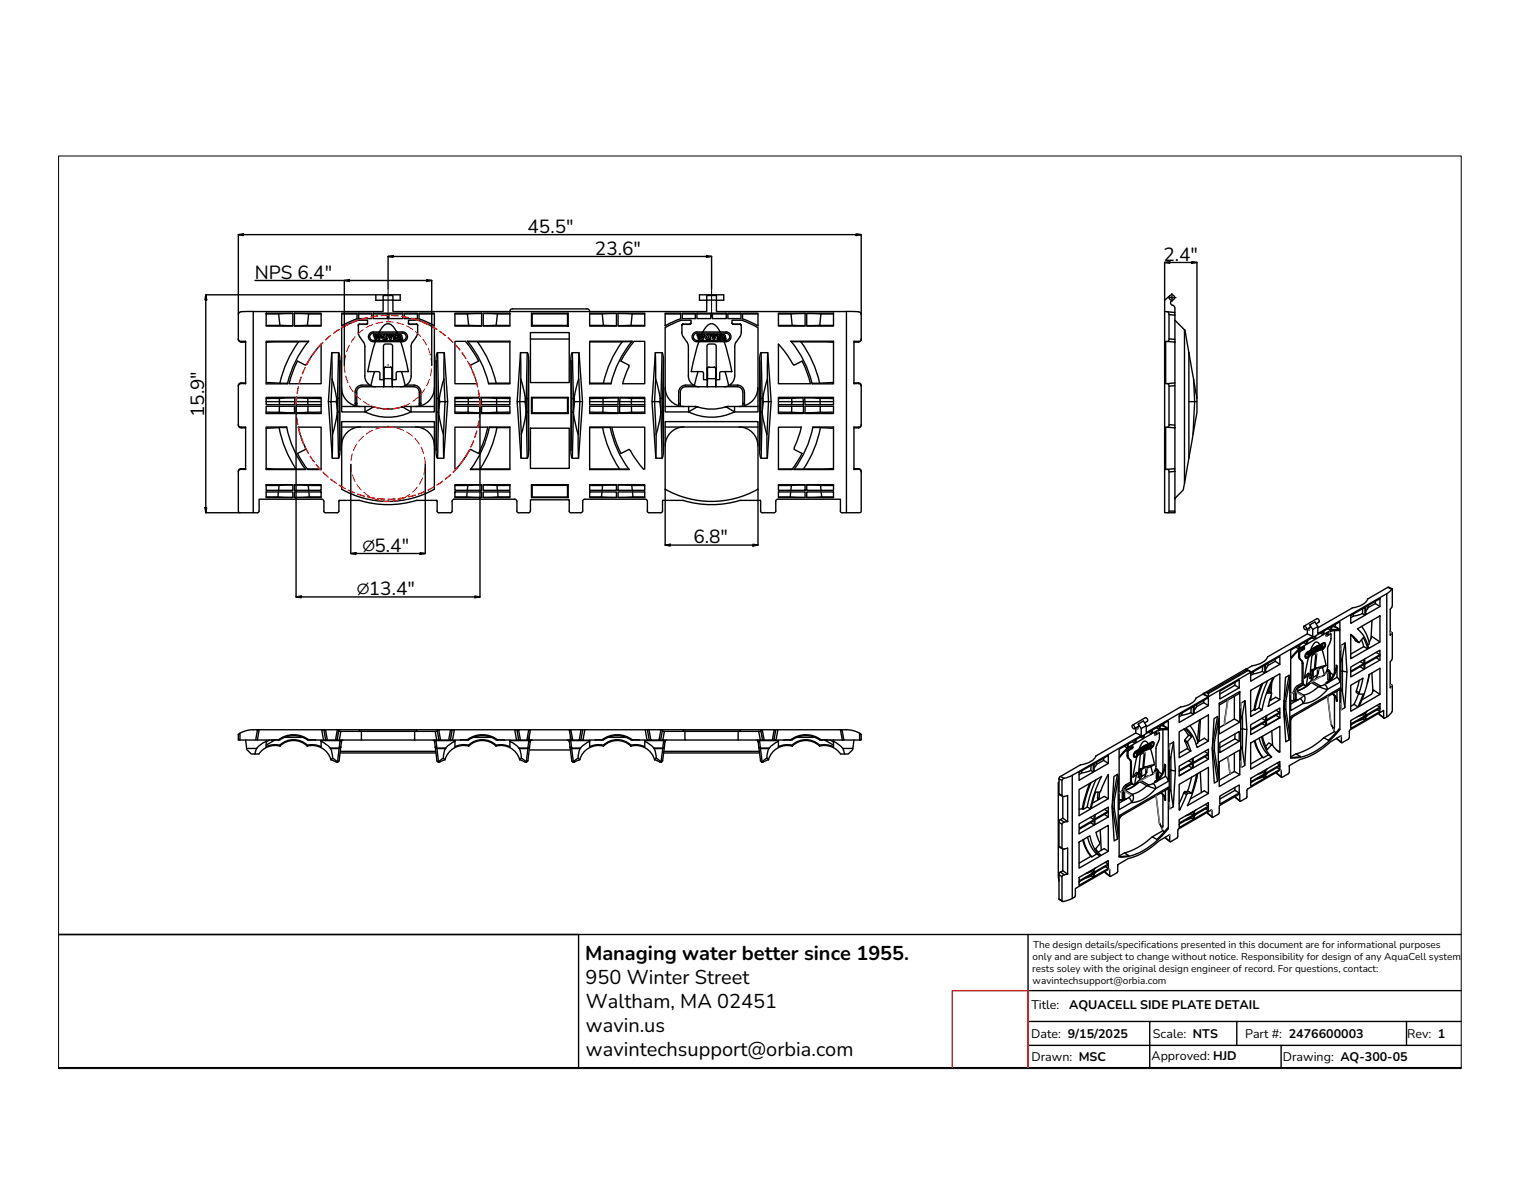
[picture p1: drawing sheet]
<svg xmlns="http://www.w3.org/2000/svg" width="279mm" height="216mm" viewBox="0 0 279 216" stroke-linecap="round" stroke-linejoin="round" font-family="sans-serif">
<defs><g id="words">
<g font-size="3.7">
<text x="107.3" y="176">Managing water better since 1955.</text>
<text x="107.4" y="180.4">950 Winter Street</text>
<text x="107.4" y="184.8">Waltham, MA 02451</text>
<text x="107.4" y="189.1">wavin.us</text>
<text x="107.4" y="193.5">wavintechsupport@orbia.com</text>
</g>
<g font-size="3.5">
<text x="96.7" y="42.7">45.5&quot;</text>
<text x="109.1" y="46.7">23.6&quot;</text>
<text x="213.3" y="47.8">2.4&quot;</text>
<text x="46.7" y="51.1">NPS 6.4&quot;</text>
<text x="37.4" y="76.5" transform="rotate(-90 37.4 76.5)">15.9&quot;</text>
<text x="66.6" y="101.1">∅5.4&quot;</text>
<text x="127.1" y="99.6">6.8&quot;</text>
<text x="65.5" y="109">∅13.4&quot;</text>
</g>
<g font-size="2.3">
<text x="189.1" y="184.9">Title:</text>
<text x="196" y="184.9">AQUACELL SIDE PLATE DETAIL</text>
<text x="189.1" y="190.3">Date: 9/15/2025</text>
<text x="211.4" y="190.2">Scale: NTS</text>
<text x="228.3" y="190.2">Part #: 2476600003</text>
<text x="258" y="190.3">Rev: 1</text>
<text x="189.1" y="194.4">Drawn: MSC</text>
<text x="211.1" y="194.2">Approved: HJD</text>
<text x="235.2" y="194.4">Drawing: AQ-300-05</text>
</g>
<g font-size="1.8">
<text x="189.4" y="173.8">The design details/specifications presented in this document are for informational purposes</text>
<text x="189.2" y="178.1">rests soley with the original design engineer of record. For questions, contact:</text>
<text x="189.3" y="176">only and are subject to change without notice. Responsibility for design of any AquaCell system</text>
<text x="189.3" y="180.3">wavintechsupport@orbia.com</text>
</g>
</g></defs>
<!-- layer: DEFAULT -->
<path d="M10.8 171.3h257.1M188.5 171.3v24.4M10.8 195.7h257.1M188.5 191.6h79.4M188.5 181.6h79.4M188.5 187.2h79.4M210.8 187.2v8.5M226.7 187.2v4.4M234.9 191.6v4.1M257.9 187.2v4.4" fill="none" stroke="#000" stroke-width=".25"/>
<!-- layer: Heath Edit -->
<path d="M10.8 171.3h95.3v24.5" fill="none" stroke="#000" stroke-width=".25"/>
<path d="M174.6 195.8v-14.2h13.9v14.2" fill="none" stroke="#f00" stroke-width=".25"/>
<!-- layer: 0 -->
<g fill="none" stroke="#000" stroke-width=".25">
<path d="M44.2 57.1a.54 .54 0 0 0-.5 .6v4.4l.2 .4 .3 .1M46.4 57.1h-2.2M48.8 57.4h4.9v2.4h-4.9zM48.8 57.5h2.3l.2 2.1h-2.5M51.3 59.6l2.4 .1M53.7 57.5h-2.6M54 57.5h2.6M54 57.4h4.9v2.4h-4.9zM56.3 59.6l-2.3 .1M58.9 57.5h-2.3l-.2 2.1h2.5M62.6 57.4h2.9v1l-2.9 1.3zM62.6 57.5h2.9"/>
<path d="M62.6 59.6h.2M65.7 59.6v1.3M65.8 57.4h2.3v1h-2.3zM65.8 57.5h2.3M65.9 59.4l-.2 .2 .2-.2M65.9 59.5h1.3M65.9 59.4v.1M65.9 59.4h1.3M67.2 59.4v.1M67.4 59.2l-.2 .2M67.4 59.2v-.5a5.8 5.8 0 0 0-3.8 .8l-1 .6v15.4h4.3M68.4 57.4h2.6v1h-2.6z"/>
<path d="M68.4 57.5h2.6M70.2 55v-.8h1.8v.8M70.2 55h-1.3v-1h4.5v1h-1.4M71.3 57.4h2.5v1h-2.5zM71.3 57.5h2.5M74.1 57.4h2.4v1h-2.4zM74.1 57.5h2.4M74.9 59.2l.2 .2M75.1 59.5h1.3M75.1 59.4h1.3M75.1 59.4v.1M76.4 59.4l.2 .2"/>
<path d="M76.4 59.4v.1M76.6 59.6a3.3 3.3 0 0 1-.9 3.1M76.6 58.7h-1.7v.5M76.6 58.7l3 1.4v15.4h-4.2M76.8 57.4h2.8v2.3l-2.8-1.3zM76.8 57.5h2.8M79.5 59.6h.1M83.4 57.4h4.9v2.4h-4.9zM83.4 57.5h2.3l.2 2.1h-2.5M85.9 59.6l2.4 .1M88.3 57.5h-2.6M88.6 57.5h2.6"/>
<path d="M88.6 57.4h4.9v2.4h-4.9zM91 59.6l-2.4 .1M93.5 57.1v-.3l.5-.2h13.6l.3 .1 .2 .4M93.5 57.5h-2.3l-.2 2.1h2.5M97.4 57.4h6.8v2.4h-6.8zM97.4 57.4l.2 .1h6.4M97.6 57.5v2.1M104 59.6h-6.4l-.2 .2M104 59.6l.2 .2M104.2 57.4l-.2 .1v2.1M108.1 57.4h4.9v2.4h-4.9zM108.1 57.5h2.3l.2 2.1"/>
<path d="M108.1 59.6h2.5M110.6 59.6l2.4 .1M113 57.5h-2.6M113.3 57.5h2.6M113.3 57.4h4.9v2.4h-4.9zM115.7 59.6l-2.4 .1M115.7 59.6h2.5M118.2 57.5h-2.3l-.2 2.1M121.9 57.5h2.9M121.9 59.6h.2M124.8 58.4l-2.9 1.3v-2.3h2.9v1M125 59.6v1.3"/>
<path d="M125.1 57.4h2.4v1h-2.4zM125.1 57.5h2.4M125.2 59.4l-.2 .2 .2-.2M125.2 59.4l1.3 .1M125.2 59.5h1.3M125.2 59.4v.1M126.7 59.2v-.5a5.8 5.8 0 0 0-3.8 .8l-1 .6v15.4h4.3a9.5 9.5 0 0 0 8.5 0h4.3v-15.4l-1.5-.8a5.3 5.3 0 0 0-3.3-.6v.5M126.7 59.2l-.2 .2M127.8 57.4h2.5v1h-2.5zM127.8 57.5h2.5M129.6 55v-.8h1.7v.8M129.6 55h-1.4v-1h4.5v1h-1.4"/>
<path d="M130.6 57.4h2.5v1h-2.5zM130.6 57.5h2.5M133.4 57.4h2.4v1h-2.4zM133.4 57.5h2.4M134.2 59.2l.2 .2M135.7 59.4l.2 .2M135.7 59.4h-1.3l1.3 .1M135.7 59.4v.1M135.9 59.6a3.2 3.2 0 0 1-.9 3.1M136.1 57.4h2.9l-.1 2.3-2.8-1.3zM136.1 57.5h2.9M138.8 59.6h.2"/>
<path d="M142.7 57.4h4.9v2.4h-4.9zM142.7 57.5h2.3l.2 2.1h-2.5M145.2 59.6l2.4 .1M147.6 57.5h-2.6M147.9 57.5h2.6M147.9 57.4h4.9v2.4h-4.9zM150.3 59.6l-2.4 .1M152.8 57.5h-2.3l-.2 2.1h2.5M155.2 57.1h2.2M157.4 57.1a.51 .51 0 0 1 .5 .6v4.4a.47 .47 0 0 1-.5 .5M213.5 57.1h.2a.47 .47 0 0 1 .6 .6v4.4M213.5 57.1v36.9h.7l.1-.2v-7.4a.4 .4 0 0 0-.6-.3v-7.8h.3"/>
<path d="M214 57.1l1.4 .2v.5M214.3 57.7l1.1 .1M214.5 54.2l-1 .8v2.1M215 55a.54 .54 0 0 0-.4 .6 .54 .54 0 0 0 .6 .4l.2 .4M215.4 56.4v.9M215.4 57.8v4.4M215.4 58.7l1.8 1.8 .8 4.1M43.7 77.8a.51 .51 0 0 0 .5 .6M43.7 62.1a.51 .51 0 0 0 .5 .6M44.2 78.3h.8v7.8M44.2 70.2a.51 .51 0 0 0-.5 .6M44.2 62.6v.1h.8"/>
<path d="M45 70.2h-.8v.1a.47 .47 0 0 0-.5 .5v7a.5 .5 0 0 0 .5 .5v.1h.8M45 62.6v7.7h-.8M45 62.5l-.8 .1M48.8 75.5l5.2 .1M48.8 72.8h5.3l-.1 1.3-5.2 .1zM48.8 70.1l2.5 .1M48.8 73.6h2.4v.6M51.2 78.4l-2.4 .1M51.2 74.5v1.1M51.2 73.1v.5h2.8M52.6 78.2a18.9 18.9 0 0 0 3.4 7.9h-7.2v-7.8h3.7M52.6 78.4l-1.4-.1a20.6 20.6 0 0 0 3.1 7.7l-5.5-.1"/>
<path d="M54 74.5h-5.2v1.3h5.2M54 74.4v1.4M54.1 72.9l-5.3 .2M54.3 74.5h4.6M54.3 74.2h4.6M54.3 73.6h2.1v.6M54.4 72.9l4.5 .2M54.4 72.8l-.1 3M54.4 72.8h4.5v3h-4.6M54.7 78.3h4.2v7.8h-2.5l-1.6-2.5-.3-.5 1.5-.7zM54.7 62.7h-5.9M56.4 73.1v.5h2.5"/>
<path d="M56.5 74.5v1.1M56.5 62.6h-1.7a20.3 20.3 0 0 0-3.5 7.6h1.4M56.6 62.5a18.9 18.9 0 0 0-3.9 7.8l-3.9 .1v-7.9h7.8M58.9 75.5l-4.6 .1M58.9 63.1l-1.2 1.4-1.7 2.4-1.5-.7-.7 1.7-.8 2.4h5.9v-7.2M60.2 73.6h.5l.3 6 .9-4M60.8 64.6l.1 4.9M60.9 69.5l.8 3.5M60.9 69.5l-.2 4.1h1l.2 2M61 79.6l-.1 4.4M61.9 73h.1M61.9 75.6h.1"/>
<path d="M61.9 73h.3M61.9 75.6l.2 8.4M61.9 73v2.6M62.1 64.6l.1 .5 .1 1M62.1 64.6h-1.3l-.6 9 .7 10.4h1.2M62.1 64.6l-.2 8.4h-.2v.6M62.2 75.5l-.3 .1M62.3 66.1v16.4l-.1-7zM62.6 71a3.5 3.5 0 0 0 2.5 3.4M62.6 74.5h4.3M62.6 78.3h17M65.1 71.9v2h.3"/>
<path d="M65.1 73.9v.1h.3v-.1M65.1 74v.4M65.4 74v.4l.7 .1M65.7 60.9a2.65 2.65 0 0 0 .9 1.8M66.1 78.2a3.5 3.5 0 0 0-3.5 3.5M66.6 62.7l.3 .8v5.4M66.9 75.5a9.5 9.5 0 0 0 8.5 0M67.8 70.6h-1.4a1.28 1.28 0 0 0-1.3 1.3M68.1 74.5l.3 .1M68.1 74.5h-1.2v1M68.1 74.5l.5 .1M68.4 60.8a.9 .9 0 0 0-.9 .9 .9 .9 0 0 0 .9 .9"/>
<path d="M68.4 61.1a.67 .67 0 0 0-.6 .6 .67 .67 0 0 0 .6 .7M68.5 62.4h5.3M68.5 61.1h5.3M68.5 62.6h5.3M68.5 60.8h5.3M68.6 74.6l1.4 .3 1.5 .1 2.2-.4M68.6 74.6l-1.7 .9M68.7 68.1h.6l.3 .2v1.3h.7v1.3h-1.7l-.6-.2M68.7 68.1l-.7 2.6a1.98 1.98 0 0 1-1.1-1.8M68.9 70.9h-2.5a.98 .98 0 0 0-1 1v2M69 62.2l-.9 2.8-.7 3.1h1.3M69.2 61.7l-.2 .5"/>
<path d="M69.2 61.7h.1M69.3 61.3l-.3 .9M69.3 61.4l.2 .4v-.5h.4l-.3 .9h-.3l-.1-.5M69.3 61.4l-.2-.1-.2 .5v-.5h-.4l.2 .9h.3M70 61.4a.41 .41 0 0 1 .7 0v-.1h.3v.2h-.1l.1 .7h-.3v-.1a.45 .45 0 0 1-.7-.1 .45 .45 0 0 1 0-.6zM70.3 69.6v-6.2l.4-.4 1 .1 .3 .3v6.2M70.4 67.6v1.8h1.5v-1.8M70.4 67.6l-.1 2M70.4 69.4l-.1 1.5h1.6v-1.5M70.7 67.3l-.4 .3M70.7 67.3h.9M70.7 67.3l-.3 .3"/>
<path d="M71.1 61.3h.4l.1 .6 .1-.4-.1-.2h.4l-.3 .9h-.3zM71.9 67.6l-.3-.3 .2 .1 .1 .2M71.9 67.6h.1M71.9 67.6v2M71.9 69.6v1.3h1.7l.7-.2M72.1 61.3h.5v.2h-.1l.1 .7h-.5v-.2h.1zM72.9 61.3l-.2-.5a2.21 2.21 0 0 0-1.6-1.5 3 3 0 0 0-1.7 1.9l-.1 .2M72.9 61.3h-.1v.2h.1l-.1 .7h.4v-.2M72.9 61.3l.2 .1M72.9 61.3l.2 .4M73.1 61.4l.3-.1 .3 .3M73.1 61.6l.2-.1 .1 .1"/>
<path d="M73.1 61.7v.3h.1M73.1 61.6v.1M73.1 61.7l.1 .3M73.2 62h.1M73.2 62l.8 2.4 .9 3.7h-1.3M73.6 68.1l.7 2.6M73.6 68.1l-.9 .1-.1 1.4h-.7M73.7 74.6l1.7 .9M73.7 61.6l.1 .6h-.4v-.6M73.8 60.8a.9 .9 0 0 1 .9 .9 .9 .9 0 0 1-.9 .9M73.8 61.1a.67 .67 0 0 1 .7 .6 .67 .67 0 0 1-.7 .7M74.2 74.5h1.2v1"/>
<path d="M74.2 74.5l-.5 .1M74.2 74.5l-.4 .1M74.5 70.6h1.4a1.28 1.28 0 0 1 1.3 1.3v2h-.3v-2a.98 .98 0 0 0-1-1h-2.5M75.4 74.5h4.2M75.4 68.9a1.98 1.98 0 0 1-1.1 1.8M75.4 63.5v5.4M75.6 62.7l-.2 .8M76.2 78.2a3.5 3.5 0 0 1 3.4 3.5M76.9 73.9v.1h.3v-.1M76.9 74v.4l-.7 .1M77.2 74v.4M79.6 71a3.5 3.5 0 0 1-2.4 3.4"/>
<path d="M80 66.1l.1 7-.1 9.4zM80.1 75.5l.3 .1M80.2 64.6l-.2 .5-.1 1M80.2 64.6h1.3l.6 9-.7 10.4h-1.2M80.2 64.6l.2 8.4h.1l.1 .6M80.4 73h-.3M80.4 75.6h.1M80.4 73h.1M80.4 73v2.6M80.5 73l.9-3.5 .2 4.1h-1l-.2 2-.2 8.4M81.3 79.6v4.4M81.4 64.6v4.9"/>
<path d="M82.1 73.6h-.5l-.3 6-.4-1.5-.5-2.5M83.4 75.5l4.6 .1M83.4 72.8h4.5l.1 3h-4.6zM83.4 78.3h6l-.8 2.8-.9 2-1.5-.7-1.5 2.2-1.1 1.4h-.2zM83.4 74.2h4.6M83.4 74.5h4.6M85.7 62.5h7.8v7.9h-3.9M85.7 62.5a18.9 18.9 0 0 1 3.9 7.8M85.8 62.6h1.7a20.3 20.3 0 0 1 3.5 7.6h-1.4M85.8 74.5v1.1M85.8 73.1v.5h-2.4M86.3 67.3l-.1-.4 1.5-.7-.6-1.1-1.8-2.5h-1.9v7.7h4"/>
<path d="M87.5 62.7h6M87.9 72.9l-4.5 .2M88 73.6h-2.2v.6M88.2 72.8h5.3v1.4l-5.2-.1zM88.2 72.9l5.3 .2M88.3 74.4v1.4M88.3 74.5h5.2v1.3h-5.2M89.7 78.4l1.4-.1a20.3 20.3 0 0 1-3.1 7.7h5.5M89.7 78.2a18.9 18.9 0 0 1-3.5 7.9h7.3v-7.8h-3.8M91 70.2h2.5M91 74.5l.1 1.1M91 73.1v.5h-2.7"/>
<path d="M91.1 78.4h2.4M93.5 75.5l-5.2 .1M93.5 73.6h-2.5v.6M95.3 73.6h1a10.2 10.2 0 0 1-.3 4.5l-.4 1.5zM95.4 64.6l.1 4.9M95.5 69.5l.8 3.5M95.5 69.5l-.2 4.1h-.5M95.6 79.6l-.1 4.4M96.5 75.6l.2 8.4M96.5 73h.1M96.5 75.6h.1M96.5 73h.3"/>
<path d="M96.5 73h-.2v.6M96.5 73v2.6M96.7 64.6h-1.3l-.6 9 .7 10.4h1.2M96.7 64.6l-.2 8.4M96.7 64.6l.2 .5v1M96.8 75.5l-.3 .1M96.9 66.1l-.1 9.4M96.9 66.1v16.4l-.1-7M97.2 78.5h7.2v7.3h-7.2zM97.2 61h7.2v9.1h-7.2zM97.2 62.1h7.2M97.4 72.8h6.8v3h-6.8z"/>
<path d="M97.4 72.8l.2 .1v2.8M97.6 75.7l-.2 .1M97.6 72.9h6.4M97.6 75.7h6.4M104 72.9v2.8l.2 .1M104.2 72.8l-.2 .1M104.8 75.5l.3 .1M104.8 73.1l-.1-7v16.4l.1-7M104.8 73.1v2.4M104.9 64.6l-.2 .5v1M104.9 64.6h1.3l.6 9-.7 10.4h-1.2M104.9 64.6l.2 8.4"/>
<path d="M105.1 73h-.3M105.1 75.6h.1M105.1 73h.1M105.1 75.6l.2-2h1l-.3 6-.9-4M105.1 75.6l-.2 8.4M105.1 73h.2v.6M105.1 73v2.6M105.2 73l.4-2 .5-1.5 .2 4.1h.5M106 79.6v4.4M106.1 64.6v4.9M108.1 75.5l5.2 .1M108.1 72.8h5.3l-.1 1.3-5.2 .1z"/>
<path d="M108.1 78.4h2.4M108.1 62.7h6M108.1 70.2h2.5M108.1 73.6h2.5l-.1 .6M110.5 74.5v1.1M110.5 73.1l.1 .5h2.7M110.6 70.2h1.4M111.9 78.2a18.9 18.9 0 0 0 3.4 7.9h-7.2v-7.8h3.8M111.9 78.4l-1.4-.1a20.3 20.3 0 0 0 3.1 7.7h-5.5M113.3 74.4v1.4M113.3 74.5h-5.2v1.3h5.2M113.4 72.9l-5.3 .2"/>
<path d="M113.6 74.2h4.6M113.6 74.5h4.6M113.6 73.6h2.1l.1 .6M113.7 72.9l4.5 .2M113.7 72.8l-.1 3h4.6v-3h-4.5M115.8 74.5v1.1M115.8 73.1l-.1 .5h2.5M115.8 62.6h-1.7a20.3 20.3 0 0 0-3.5 7.6M115.9 62.5a18.9 18.9 0 0 0-3.9 7.8l-3.9 .1v-7.9h7.8M116.3 62.6h1.9v7.7h-4l1.1-3.4-1.5-.7 1.3-2.2zM118.2 75.5l-4.6 .1M120.1 64.6l.1 4.9"/>
<path d="M120.2 69.5l.8 3.5M120.2 69.5l-.2 4.1h-.5M120.3 79.6l-.1 4.4M121.2 73h.3M121.2 75.6l-.9 4M121.2 75.6l.2 8.4M121.2 75.6l-.2-2h-1l.3 6M121.2 73v2.6M121.2 73h.1M121.2 75.6h.1M121.4 64.6l.2 .5v1M121.4 64.6h-1.3l-.6 9 .7 10.4h1.2"/>
<path d="M121.4 64.6l-.2 8.4h-.2v.6M121.5 75.5l-.3 .1M121.6 66.1v16.4l-.1-7zM121.9 77.3h17.1v12.4a17.3 17.3 0 0 1-17.1 0zM121.9 74.5h4.3M121.9 78.3h17.1M121.9 71a3.5 3.5 0 0 0 2.5 3.4v-.4M124.4 73.9v.1h.3v-.1M124.4 73.9h.3M124.7 74v.4l.7 .1M125 60.9l.3 .9M125.3 61.8l.6 .9"/>
<path d="M125.4 78.2a3.5 3.5 0 0 0-3.5 3.5M125.9 62.7l.3 .8v5.4M126.2 68.9a1.98 1.98 0 0 0 2 2h1.5M127.1 70.6h-1.4a1.28 1.28 0 0 0-1.3 1.3v2M127.4 74.5l.3 .1M127.4 74.5h-1.2v1l1.5-.9M127.4 74.5l.5 .1M127.8 60.8a.9 .9 0 0 0-.9 .9 .9 .9 0 0 0 .9 .9h5.3M127.8 62.4h5.3M127.8 60.8h5.3M127.9 74.6l1.4 .3 1.5 .1 2.2-.4M127.9 74.6h-.2"/>
<path d="M128 68.1l.9 .1 .1 1.4h.7v1.3M128 68.1l-.7 2.6M128.2 70.9h-2.5a.98 .98 0 0 0-1 1v2M128.3 62.2l-.9 2.8-.7 3.1h1.3M128.5 61.7h.1M128.5 61.7l-.2 .5M128.6 61.3l-.3 .9M128.6 61.4l-.2-.1-.2 .5-.1-.3 .1-.2h-.4l.2 .9h.3M128.6 61.4l.2 .4v-.5h.4l-.3 .9h-.3l-.1-.5M128.9 60.8l-.3 .6M128.9 60.8a2.21 2.21 0 0 1 1.5-1.5 2.99 2.99 0 0 1 1.8 1.9v.1M129.4 61.4l.3-.1 .3 .1v-.1h.3v.2h-.1l.1 .7h-.3v-.1a.45 .45 0 0 1-.6 0 .45 .45 0 0 1 0-.7z"/>
<path d="M129.6 69.6v-6.2l.1-.2 .3-.2 1.1 .1 .2 .4v6.1M129.7 67.6v1.8h1.5M129.7 70.9h.1M129.7 67.6v2M129.7 69.4v1.5h1.5v-1.5M130 67.3l-.3 .3M130 67.3h.9M130.4 61.3h.4l.1 .6v-.6h.4l-.3 .9h-.3zM130.9 67.3l.3 .3M131.2 67.6v1.8M131.2 67.6h.1M131.2 67.6v2"/>
<path d="M131.2 70.9h.1M131.5 61.3h.4v.2h-.1l.1 .7h-.4v-.2h.1zM132.3 61.3h-.2v.2h.1l-.1 .7h.5v-.2M132.3 61.3l.1 .1M132.3 61.3l.1 .4M132.4 61.4l.4-.1 .2 .3M132.4 61.6l.2-.1 .1 .1M132.4 61.7l.1 .3M132.4 61.6l.1 .4M132.5 62h.1M132.5 62l.8 2.4 .9 3.7M132.7 70.9h2.5a.98 .98 0 0 1 1 1v2"/>
<path d="M132.9 68.1l.7 2.6M132.9 68.1h-.7l-.2 .2-.1 1.3h-.7v1.3M132.9 68.1h1.3M133 74.6h.2M133 61.6l.1 .6h-.4v-.6M133.1 61.1a.67 .67 0 0 1 .7 .6 .67 .67 0 0 1-.7 .7M133.1 60.8a.9 .9 0 0 1 .9 .9 .9 .9 0 0 1-.9 .9M133.1 61.1h-5.3a.67 .67 0 0 0-.7 .6 .67 .67 0 0 0 .7 .7M133.5 74.5l-.3 .1M133.5 74.5h1.2v1l-1.5-.9M133.5 74.5l-.5 .1M133.6 70.7l-.6 .2h-1.8"/>
<path d="M133.8 70.6h1.4a1.28 1.28 0 0 1 1.3 1.3M134.7 74.5h4.3M134.7 68.9a1.98 1.98 0 0 1-1.1 1.8M135 62.7l-.3 .8v5.4M135.5 78.2a3.5 3.5 0 0 1 3.4 3.5M136.2 73.9v.1h.3v-.1M136.2 74v.4l-.7 .1M136.2 73.9h.3M136.5 71.9v2M138.9 71a3.5 3.5 0 0 1-2.4 3.4v-.4M139.4 75.5l.3 .1M139.4 73.1l-.1-7v16.4l.1-7"/>
<path d="M139.4 73.1v2.4M139.5 64.6l-.2 .5v1M139.5 64.6h1.3l.6 9-.7 10.4h-1.2M139.5 64.6l.2 8.4h.2v.6M139.7 75.6h.1M139.7 73h.1M139.7 73h-.3M139.7 75.6l-.2 8.4M139.7 73v2.6M139.9 73l.8-3.5 .2 4.1h-1l-.2 2M140.6 79.6l.1 4.4M140.7 64.6v4.9"/>
<path d="M141.4 73.6h-.5l-.3 6-.4-1.5-.5-2.5M142.7 75.5l4.6 .1M142.7 63.1l1.2 1.4 1.7 2.4 1.5-.7 .9 2.3 .6 1.8h-5.9zM142.7 74.2h4.6M142.7 74.5h4.6M145 62.5h7.8v7.9h-3.9M145 62.5a18.9 18.9 0 0 1 3.9 7.8M145.1 62.6h1.7M145.1 74.5v1.1M145.1 73.1l.1 .5h-2.5M146.8 62.6a20.3 20.3 0 0 1 3.5 7.6h-1.4M146.9 62.7h5.9"/>
<path d="M146.9 78.3l-1.3 4.1 1.5 .7-1.9 3M146.9 78.3h-4.2v7.8h2.5M147.2 72.9l-4.5 .2M147.3 75.8l-.1-3h-4.5v3h4.6M147.3 73.6h-2.1l-.1 .6M147.5 72.8l.1 1.4h5.2v-1.4h-5.3M147.5 72.9l5.3 .2M147.6 74.4v1.4M147.6 74.5h5.2v1.3h-5.2M149 78.4l1.4-.1a20.3 20.3 0 0 1-3.1 7.7M149 78.2a18.9 18.9 0 0 1-3.5 7.9h7.3v-7.8h-3.8M150.4 73.1v.5h-2.8"/>
<path d="M150.4 74.5v1.1M150.4 78.4l2.4 .1M152.8 75.5l-5.2 .1M152.8 70.1l-2.5 .1M152.8 73.6h-2.4v.6M156.6 62.5l.8 .1M156.6 62.6v7.7h.8M156.6 70.2h.8v.1a.44 .44 0 0 1 .5 .5v7a.47 .47 0 0 1-.5 .5v.1h-.8M157.4 70.2a.51 .51 0 0 1 .5 .6M157.4 78.3h-.8v7.8M157.4 62.6v.1h-.8M157.9 77.8a.51 .51 0 0 1-.5 .6"/>
<path d="M157.9 62.1a.51 .51 0 0 1-.5 .6M214 62.6h-.3v7.7h.1a.37 .37 0 0 1 .4 .1 .37 .37 0 0 1 .1 .4v7M214 70.3l1.4-.1v7.7M214.3 77.8l1.1 .1v.5l-1.4-.1 .3-.2zM214.3 62.1l1.1 .1v.5l-1.4-.1 .3-.2zM215.4 70.7l-1.1 .1M215.4 62.7v7.5M215.4 78.4v7.5M217.2 60.4v28.2l-.3 1.2-1.5 1.5v.2M218 64.6h.1M218 64.6v19.4l-.8 4.6M218 73.6h1l-.3 6-.7 4.4"/>
<path d="M218 64.7l.3 2.1a34 34 0 0 1 .7 6.8h.4v-.6l-.6-3.5M219.4 73.6v2l-.7 4M44.2 86h.8M44.2 85.9a.52 .52 0 0 0-.5 .6M44.2 86a.5 .5 0 0 0-.5 .5v7.3l.3 .2h2.4M45 85.9h-.8v.1M48.8 90.2h4.9v1h-4.9zM48.8 88.8h4.9v1.1h-4.9zM48.8 89h2.4M50.9 91.1l2.8 .1M51 90.2v.9h-2.2M51.2 89l-.1 .9"/>
<path d="M53.7 88.9l-2.5 .1M54 88.9l2.5 .1M54 90.2h4.9v1h-4.9zM54 88.8h4.9v1.1h-4.9zM54.3 86h1.7M56.3 86h2.6M56.5 89h2.4M56.5 89l.1 .9M56.6 90.2l.1 .9M56.7 91.1l-2.7 .1M56.7 91.1h2.2M59.4 91.9l-.2-.4h-.2h-11.5v2.3l-.3 .2h-.8v-36.9h23.8v-2.1h1.8v2.1h57.6v-2.1h1.7v2.1h23.9v36.9l-1-.1-.1-.2"/>
<path d="M59.4 91.9v1.8M62.3 82.5l-.1 1-.1 .5M62.6 89.7v-12.4h17v12.4a17.2 17.2 0 0 1-17 0M79.9 82.5l.1 1 .2 .5M80.1 91.9v-.2h-3.7a18 18 0 0 1-10.5 0h-3.7l-.1 2-.1 .2-2.3 .1-.3-.3M80.1 91.9v1.8M82.9 91.9l.2-.4h.2h11.1l.3 .2 .1 .2v1.8M82.9 91.9v1.8l-.2 .2-2.3 .1-.3-.3M83.4 88.8h4.9v1.1h-4.9zM83.4 90.2h4.9v1h-4.9zM83.4 89h2.4M85.5 91.1l2.8 .1"/>
<path d="M85.6 90.2v.9h-2.2M85.8 89l-.1 .9M86.3 86h1.7M88.3 88.9l-2.5 .1M88.6 88.9l2.5 .1M88.6 88.8h4.9v1.1h-4.9zM88.6 90.2h4.9v1h-4.9zM91.1 89h2.4M91.1 89l.1 .9M91.2 90.2l.1 .9M91.3 91.1l-2.7 .1M91.3 91.1h2.2"/>
<path d="M94.7 93.7l.4 .3h1.8l.3-.3M96.9 82.5v1l-.2 .5M97.2 93.7v-2.1h7.2v2.1M97.4 88.8h6.8v2.4h-6.8zM97.4 88.8l.2 .2M97.6 89v2.1M104 91.1h-6.4l-.2 .1M104 91.1l.2 .1M104 89v2.1M104.2 88.8l-.2 .2h-6.4M104.3 93.7l.4 .3h1.8l.3-.3M104.7 82.5v1l.2 .5"/>
<path d="M108.1 88.8h4.9v1.1h-4.9zM108.1 90.2h4.9v1h-4.9zM108.1 89h2.4l-.1 .9M108.1 91.1h2.2M110.3 91.1l2.7 .1M110.4 90.2l-.1 .9M113 88.9l-2.5 .1M113.3 88.9l2.5 .1M113.3 88.8h4.9v1.1h-4.9zM113.3 90.2h4.9v1h-4.9zM113.6 86h1.7M115.6 82.6l1.6 2.5 .8 .9h.2v-7.7h-6l.5 2.1 1.1 2.7 1.5-.7 .3 .2"/>
<path d="M115.8 89h2.4M115.8 89l.1 .9M116 90.2v.9M116 91.1l-2.7 .1M116 91.1h2.2M118.7 93.7l.3 .3h2.2M118.7 91.9l-.1-.2-.3-.2h-11.1h-.2l-.2 .4v1.8M118.7 91.9v1.8M121.6 82.5v1l-.2 .5M125.2 91.7a18 18 0 0 0 10.5 0h3.7v.2M125.2 91.7h-3.7v2l-.3 .3M139.3 82.5v1l.2 .5"/>
<path d="M139.4 93.7l.3 .3h2.2M139.5 91.9v1.8M142.7 90.2h4.9v1h-4.9zM142.7 88.8h4.9v1.1h-4.9zM142.7 89h2.4M142.7 86h2.6M144.9 91.1l2.7 .1M145 90.2l-.1 .9h-2.2M145.1 89l-.1 .9M145.6 86h1.7M147.6 88.9l-2.5 .1M147.9 88.9l2.5 .1"/>
<path d="M147.9 90.2h4.9v1h-4.9zM147.9 88.8h4.9v1.1h-4.9zM150.4 89h2.4M150.4 89l.1 .9M150.5 90.2l.2 .9h2.1M150.6 91.1l-2.7 .1M152.8 85.9l-5.5 .1M154.1 93.7v-2.2h-11.5l-.3 .2-.1 2-.3 .3M156.6 85.9h.8v.1M157.4 85.9a.52 .52 0 0 1 .5 .6M157.4 86h-.8M157.4 86a.47 .47 0 0 1 .5 .5v7.3l-.3 .2h-2.4"/>
<path d="M214 86l1.4-.1v.5M214.3 93.7h1.1v.3h-1.2M215.4 86.4l-1.1 .1M215.4 86.4v7.3M215.5 91.2l-.1 .1M236.6 119.2l1.5-.9v.6l-1.5 1.7zM237.6 118.6l.5 .3M238.1 119.5l.2 .1v.8l-.2-.1zM238.2 119.3l-.1 .2M238.3 118.2l1.3-.7v.6l-1.3 .7zM238.4 119.4l-.2 .2M239 118.7l-.1 .2"/>
<path d="M239 118.6l.1 .2M239 114.8a.36 .36 0 0 1 .5 .2 .36 .36 0 0 1-.2 .4l-.3-.3zM239 119l-.1-.1-.7 .4M239 119l-.6 .4-.2-.1M239 117.8l.6 .3M239.1 118.8l-.1 .2M239.7 119.6h.1M239.7 117.4l1.4-.8v.6l-1.4 .8zM239.7 119.9h.1M239.8 119.8h.1M239.9 119.7l.1 .3M239.9 119.7v.1"/>
<path d="M240 115.1a.29 .29 0 0 1 0 .3 .29 .29 0 0 1-.3 .1v.7M240.1 119.8l-.1 .3M240.1 115.3l-.4 .2M240.1 119.8h.1M240.1 114.5l.6 .9M240.1 119.7v-.2l-.3 .7M240.2 119.5v.3v-.3M240.2 119.5l-.2 .1v.4l-.1-.4-.2 .2 .2 .4h.1M240.2 119.3l-.6 .3a.52 .52 0 0 0-.1 .9M240.2 119.5h.1M240.2 119.2v.1M240.2 119.3l-.6 .5a.34 .34 0 0 0-.3 .4 .34 .34 0 0 0 .4 .2l.3-.1"/>
<path d="M240.2 119.4v.2M240.3 119.2l-.8 .4a.58 .58 0 0 0 0 1l.4-.1M240.3 119.4l-.2 .5M240.3 119.4l.1 .1M240.3 119.4h.1M240.4 119.4h.1M240.4 119.4l-.3 .6v-.2M240.4 119.3l-.2 .1M240.4 119.3v.1M240.4 119.6h.2M240.5 116.9l.6 .3M240.6 119.3l.1-.1-.1 .3z"/>
<path d="M240.7 116.6l-1-.4-7.3 4.2M240.7 119.2h-.2v.3M240.8 119.4l-.3 .2M240.8 119.1l.1 .3M240.8 118l.6-.3 .6 .5-1.7 .9zM240.9 119.4h.1M240.9 119h-.1M240.9 119.4l-.3 .2M240.9 119.3h.1M240.9 119.3v.1M240.9 119v.1M240.9 118.9v.2v-.2"/>
<path d="M241 118.9l-.2 .2a.43 .43 0 0 0-.3 .6l.1-.1M241 119h.1M241.1 118.9l.1 .2M241.1 118.9h.1M241.1 118.8v.1M241.2 118.8v.1M241.2 118.9v.2M241.2 116.5l1.4-.8v.6l-1.4 .8zM241.2 118.9v-.1l-.2 .2M241.2 119.8l-.2 2.8M241.3 118.7v.1M241.3 118.8h.1"/>
<path d="M241.3 118.7l.2-.1v.2M241.3 119.2l-.2 .1M241.3 118.8l-.1 .3M241.4 118.7l.1 .1M241.4 118.7l-.2 .5M241.5 118.7v.1M241.5 118.7h.1M241.5 118.7l-.2 .5-.2 .1-.1-.3M241.6 114.8l-.5-.8-1 .5 .1 .4-.8 .5M241.6 115.1l6.3-3.7a3.3 3.3 0 0 0 2.8-1.6l3.7-2.2 .9 .4v2.9l-.4 .8v4.7l.3-.4 .1 4.6-.1 .4-.3 .3M241.6 118.7l-.1 .3M241.8 118.6v.3z"/>
<path d="M241.8 119h-.3M241.8 118.9v.1M241.8 114a.42 .42 0 0 0-.4-.6l-2.3 1.4M241.8 114l-.5 .3M241.8 118.5l-.1 .1M241.8 118.6h.1M241.8 119l-.3 .1 .1-.1M241.8 118.5v.1M241.9 118.6h-.1M241.9 118.5v.1M241.9 118.5l-.3 .1v.1M241.9 118.8v.1l.3-.1"/>
<path d="M242 118.5v.3M242 118.2l.6-.2-.6 .3M242 118.5h.1M242 118.2l-.8 .4-1 .7M242 118.2l.6-.4a.36 .36 0 0 1 .4 .2 .36 .36 0 0 1 0 .4l-.6 .7M242 118.4v.2M242 118.8h-.1M242 116l.6 .3M242.1 118.4v.1M242.1 118.4v-.1a3.1 3.1 0 0 0-1.9 1.2M242.1 118.4h.1a.16 .16 0 0 1 .1-.2 .16 .16 0 0 1 .2 .2l.1 .3-.3 .1v-.4l-.1 .3-.1-.2M242.1 118.4h-.1"/>
<path d="M242.1 118.4h.1M242.1 118.5h.1M242.2 118.8l-.3 .1M242.2 118.6v.1M242.2 118.7v.1M242.2 118.8h.1M242.2 118.7h.1M242.2 118.7l.1 .2M242.3 119l-1.4 .6-1.1 .8M242.3 118.4l-.2 .1M242.3 118.9l-1.3 .6-1.1 .8M242.4 118.2l.1 .5h-.2"/>
<path d="M242.4 118.3l.1 .1M242.5 117.9l.3 .1M242.5 118.7h.1M242.5 118.9h-.2M242.5 118.9h.1M242.6 118a.31 .31 0 0 1 .4 .2 .31 .31 0 0 1-.2 .4l-.5 .3M242.7 115.6l1.3-.7v.6l-1.3 .7zM242.9 117.8a.81 .81 0 0 1-.4 1.1M243.1 116.5l.7-.4 .1 .1-.7 .4-.1-.1M243.4 119v3.3M243.5 115.2l.5 .3M243.5 118.4l-.1 .6"/>
<path d="M243.7 115.9v.3M243.7 116.1l.3 .1M243.9 116.2l.1 .1M244 117l-.5 1.4M244 116.3v.7M244 115.7l-.9 .5v.3M244 115.7l1.6-.1v9.4l-2.2 1.3a6.7 6.7 0 0 1-4.5 2.6l-2.3 1.3v-9.4l1.6-1.8 .9-.5v.3M244.1 114.9h.6M244.7 115.6v7.7M244.8 114.4v.4l-.1 .1 .9 .5v-1.4l-1.5 .8v.6h1.5M244.8 114.8l.6 .4M246 118.2l.6-.4 .3 5.3-.3 6.6-.6 .4-.2-.9v-10z"/>
<path d="M246.6 117.8l-.5 2.8v6.2l.5 2.9M247.6 112.8l2.6-1.5v1.5l-2.6 1.5zM247.6 116.4l.9 1M248.1 112.5v.4l-.5 .3M248.9 115.2l4.1-2.3v4.8l-2.1 1.1a6.3 6.3 0 0 0-2-3.6zM249 117.7l-.7-.9-.7-.5v4.4l3.1-1.8M249.2 117.8l-.7-.4 .7 .4 .7-.9 .8 2M249.6 114.8a6.8 6.8 0 0 1 1.5 3.2l-.4 .2M249.6 117.2l.4 1.3M249.8 112.4l-1.7 .5M249.8 112.5l.4 .3M249.8 111.5v1"/>
<path d="M250.4 111.2l2.6-1.5v1.5l-2.6 1.5zM250.7 118.9l-.7-.4-2.4 1.4M250.8 111.4l-.4 .6M250.9 110.9l-.1 .5M251.5 113.7l-.1 3.3M252.1 110.2v.4M252.3 119.6l.7 .4M253 120v-.8l-2.8 1.6v.8M253 111.2l-.9-.6-1.3 .8M253 120l-2.8 1.6M253 117.7l-1.5-1.1-.5 1.1M254.2 108.8v22.6l-.4 .2-.1-.1"/>
<path d="M254.2 108.8l-12.6 7.3v-1.3l-.9 .6v1.2l-11.4 6.6-19.2 11.1v-1.3l-.9 .5v1.3M254.4 107.6l.8 .3M254.9 115.7l.3 .3M255.1 108l-.9 .8M43.7 134.6l.3-.2v1.2h-.3zM44 134.4l1.4-.6 1.8-.1-.3 1.9h-2.9M45 135.6l.2 1.6M45.2 137.2l.1 .2 .8 .8h.7M45.2 137.2h1.9M46.8 138.2h.7a3.6 3.6 0 0 1 3.8-1.5 3.6 3.6 0 0 1 5 0 3.6 3.6 0 0 1 4.4 2.5M47 137.2l-.3 1M47.2 135.6h3.8"/>
<path d="M47.2 133.7h.3l-.3 1.9h-.3M47.5 133.7h11.5M48.8 135.9l-1.1 .6-.6 .7M48.8 135.6v1.3M49.4 135.6l-.6 .4M50.4 135.6l-1.6 1M51 135.6a4.6 4.6 0 0 1 5.6 0M51 135.6h-1.2M51 135.6h.3a4.5 4.5 0 0 1 5.1 0h.2M51.3 136.6a3.7 3.7 0 0 1 5.1 0M51.3 136.6a3.7 3.7 0 0 0-2.5 .3M51.3 136.6v.2"/>
<path d="M52.2 135.1h3.3M56.4 136.6v.2M56.6 135.6h1.3M56.6 135.6l2.3 .1M58.9 135.9l.7 .4 .9 .8M58.9 135.9v1a3.7 3.7 0 0 0-2.5-.3M58.9 135.7v.2M59.4 133.7h.3l.3 1.9h-.3zM59.4 133.7h-.4l.3 2 .4-.1M59.7 133.7h2.1M60 135.6h1.5M60.6 137.2l.3 1 .1 .8"/>
<path d="M60.7 139.2l.9 .5M61 139l.9 .7M61 139l-.3 .2M61.7 139.7h.1M61.8 135.6h4.5M61.8 133.7h.3l-.3 1.9h-.3zM61.9 139.7h.1M62.1 133.7h3.8M62.2 139.4l-.3 .3M62.2 137.1h-1.7l.1 .1M62.2 137.1l-1.6 .1M62.2 137.1l.3-.2-.3 .3-.3 2.5"/>
<path d="M62.2 133.7v.3h3.7M62.3 135.7l.3 .3v-.2M62.3 135.6v.1h-3.4h.4M62.3 135.7l-.1 1.4M62.3 138h17.6M62.4 137.7h17.5M62.5 134l-.3 1.6M62.6 136l-.4 3.4M62.8 135.6l-.2 .1v.1M65.9 133.7h10.5v.3h-10.5zM66.3 134v1.6h9.7M76 135.6h4.5"/>
<path d="M76 134v1.6M76.4 133.7h3.7M79.4 135.6l.2 .1v.1M79.6 135.8l.5 3.6M79.8 134l.3 1.6M79.9 135.7l-.2 .3M79.9 135.6v.1h3.5h-.4M79.9 135.7l.2 1.4M80.1 137.1l-.3-.2 .3 .3M80.1 139.4l.3 .3M80.1 137.1h1.6l-1.6 .1M80.1 137.2l.3 2.5h.2"/>
<path d="M80.1 137.1v.1M80.1 133.7v.3h-3.7M80.4 139.7h.1M80.4 133.7h-.3l.4 1.9h.3M81.3 139l-.9 .7M81.3 139l.3 .2M81.6 139.2l-1 .5M81.6 139.2a3.6 3.6 0 0 1 4.3-2.5 3.6 3.6 0 0 1 5 0 3.6 3.6 0 0 1 4.4 2.5M81.6 137.2l-.3 1v.8M82.6 133.7h.3l-.3 1.9h-.3zM82.6 133.7h-2.2l.4 1.9h1.5M82.9 133.7h.4l-.3 2-.4-.1"/>
<path d="M83.3 133.7h11.1M83.4 135.9l-.7 .4-1 .8M83.4 135.7v1.2M85.6 135.6a4.6 4.6 0 0 1 5.6 0M85.6 135.6h-1.2M85.6 135.6l-2.2 .1M85.6 135.6h.3a4.5 4.5 0 0 1 5.1 0h.3M85.9 136.6a3.7 3.7 0 0 1 5.1 0M85.9 136.6a3.7 3.7 0 0 0-2.5 .3M85.9 136.6v.2M86.8 135.1h3.3M91 136.6a3.7 3.7 0 0 1 2.5 .3"/>
<path d="M91 136.6l-.1 .2M91.2 135.6h1.3M91.3 135.6h1.2M92.5 135.6l1 .1M93.5 135.9l.7 .4 .9 .8M93.5 135.7v1.2M94.8 133.7h-.4l.3 2 .4-.1M95.1 133.7h-.3l.3 1.9h.3M95.2 137.2l.3 1 .1 .8M95.3 139.2l.9 .5M95.6 139l.9 .7M95.6 139l-.3 .2"/>
<path d="M96.3 139.7h.2M96.5 139.7h.1M96.8 137.1l-1.6 .1M96.8 137.2l-.3 2.5M96.8 137.1l.3-.2-.3 .3M96.9 135.6v.1h-3.4h1.2M96.9 135.6h.1M96.9 133.7h.3l-.3 1.9h-.3zM96.9 133.7h-1.8l.3 1.9h1.2M97 135v.6h7.6M97 137.4h7.6M97.2 136l-.4 3.4-.3 .3"/>
<path d="M97.2 133.7h7.2M97.3 135.6l-.3 .1-.2 1.4h-1.6v.1M97.6 135.6l-.4 .4-.3-.3M104 135.6l.4 .4M104.3 135.6l.3 .1 .2 1.4M104.4 133.7h.3l.3 1.9h-.3zM104.6 135.6h.1M104.6 135v.6M104.6 135.7l-.2 .3 .5 3.5 .2 .2 .9-.7 .3 .2M104.7 133.7h1.8l-.3 1.9h-1.2M104.7 135.6v.1h3.4h-1.2M104.8 137.1l-.3-.2 .3 .3"/>
<path d="M104.8 137.1h1.6zM104.8 137.2l.3 2.5M105.1 139.7h.1M105.1 139.7h.2M106.3 139.2l-1 .5M106.3 137.2l-.2 .7-.1 1.1M106.5 133.7h.3l-.3 1.9h-.3M106.8 133.7h.4l-.3 2-.4-.1M107.2 133.7h11.1M108.1 135.9l-.7 .4-1 .8M108.1 135.7v1.2M110.6 136.6a3.7 3.7 0 0 0-2.5 .3"/>
<path d="M110.6 136.6a3.7 3.7 0 0 1 5.1 0M110.6 136.6v.2M111.5 135.1h3.3M115.7 136.7a3.6 3.6 0 0 0-5.1 0 3.6 3.6 0 0 0-4.3 2.5M115.7 136.7a3.6 3.6 0 0 1 4.3 2.5M115.7 136.6v.2M116 135.6h-.3a4.5 4.5 0 0 0-5.1 0l-2.5 .1M116 135.6h1.2M116 135.6a4.6 4.6 0 0 0-5.7 0h-1.2M117.2 135.6l1 .1M118.2 135.9l.7 .4 1 .8M118.2 135.9v1a3.7 3.7 0 0 0-2.5-.3"/>
<path d="M118.2 135.7v.2M118.7 133.7h-.4l.3 2 .4-.1M119 133.7h2.2l-.4 1.9h-1.5zM119 133.7h-.3l.3 1.9h.3M119.9 137.2l.4 1.4v.4l-.3 .2M120 139.2l1 .5M120.3 139l.9 .7M121 139.7h.2M121.1 135.6h4.5M121.2 133.7h.3l-.4 1.9h-.3M121.2 139.7h.1M121.5 133.7h3.7"/>
<path d="M121.5 139.4l-.3 .3M121.5 137.1l.3-.2-.3 .3-.3 2.5M121.5 137.1h-1.6v.1M121.5 137.1l-1.6 .1M121.5 133.7v.3h3.7M121.7 135.7l.2 .3M121.7 135.6v.1h-3.5h.4M121.7 135.7l-.2 1.4M121.7 138h17.5M121.7 137.7h17.5M121.8 134l-.3 1.6M121.9 136l-.4 3.4"/>
<path d="M122.1 135.6l-.2 .1v.3M125.6 134v1.6h9.7M135.3 135.6h4.5M135.3 134v1.6M135.7 133.7h-10.5v.3h10.5M135.7 133.7h3.7M135.7 133.7v.3M138.8 135.6l.2 .1v.1M138.9 135.8l.1 .2M139.1 134l.3 1.6M139.2 135.7l-.2 .3 .5 3.5 .2 .2 .9-.7M139.2 135.6v.1h3.5h-.4"/>
<path d="M139.2 135.7l.2 1.4M139.4 137.1l-.3-.2 .3 .3M139.4 137.1h1.6l-1.6 .1M139.4 137.1v.1M139.4 137.2l.3 2.5M139.5 133.7h.2l.4 1.9h-.3zM139.5 133.7v.3h-3.8M139.7 139.7h.1M139.7 133.7h2.2M139.7 139.7h.2M140.1 135.6h1.5M140.6 139l.3 .2"/>
<path d="M140.9 139.2l-1 .5M141 137.2l-.3 .7-.1 1.1M141.9 133.7h.3l-.3 1.9h-.3zM142.2 133.7h.4l-.3 2-.4-.1M142.6 133.7h11.5M142.7 135.9l-.7 .4-1 .8M142.7 135.7v1.2M143.7 135.6l-1 .1M145.2 136.6a3.7 3.7 0 0 1 5.1 0 3.7 3.7 0 0 1 2.5 .3M145.2 136.6a3.7 3.7 0 0 0-2.5 .3M145.2 136.6l.1 .2M146.1 135.1h3.3"/>
<path d="M150.3 135.6a4.5 4.5 0 0 0-5.1 0h-1.5M150.3 135.6h.3M150.3 136.6v.2M150.5 135.6h1.3M150.6 135.6a4.6 4.6 0 0 0-5.7 0h-1.2M150.6 135.6h3.8M151.2 135.6l1.6 1M152.2 135.6l.6 .4M152.8 135.9l1.1 .6 .6 .7M152.8 135.6v1.3M154.1 133.7h.3l.3 1.9h-.3zM154.1 138.2a3.6 3.6 0 0 0-3.9-1.5 3.6 3.6 0 0 0-5 0 3.6 3.6 0 0 0-4.3 2.5"/>
<path d="M154.1 138.2h.7M154.4 133.7l1.8 .1 1.4 .6M154.5 137.2l.3 1M154.7 135.6h2.9M156.4 137.2l-.1 .2-.8 .8h-.7M156.6 135.6l-.2 1.6h-1.9M157.6 134.4l.3 .2v1h-.3zM200.6 140l2.6-1.5v1.4l-2.6 1.5zM201 139.7v.4l1.3-.7 .9 .5M202.3 139v.4M206.1 136.8l.6 .3M206.6 138.4l.2 .5"/>
<path d="M206.6 137.6v.8l.2 .1M206.6 137.6l.2 .1v.8M206.7 137.1l-1.5 1.6M206.7 137.1v-.6l-1.5 .8v1.4M206.7 137.5l-.1 .2M206.7 137.5l.7-.4 .2 .1-.7 .4zM206.8 137.2l-1.6 1.7M206.8 138.9l.5 .4zM206.8 138.5l.1 .5M206.8 136.4l1.3-.8v.6l-1.3 .8zM206.9 137.6l-.1 .2M207.1 139.2l.2 .5"/>
<path d="M207.3 139.7l.1 .1v3.3a.54 .54 0 0 0 .4 .7 .54 .54 0 0 0 .7-.4l.4-.4M207.3 139.7v3.3l.1 .1M207.3 139.3l.1 .5M207.5 136.9l-.1 .2M207.5 136.8l.2 .2v-.3l-.9 .5M207.6 135.9l.5 .3M207.6 132.9l.2 .1a.29 .29 0 0 1 .3 .3 .29 .29 0 0 1-.3 .2l-.3-.3zM207.7 137l-.1 .2M208.2 138.7h-.3M208.2 138.7h.1M208.2 137.7l.1 .1M208.3 135.5l1.3-.7v.6l-1.3 .8z"/>
<path d="M208.3 138h.1M208.4 138.6l-.2 .1M208.4 137.9v.1M208.4 137.8l.1 .3M208.4 137.9h.1M208.4 138.6l-.7 3.8M208.5 138.3h-.1M208.5 138.3h.1M208.5 138.3v.2M208.6 133.2a.34 .34 0 0 1 0 .4 .34 .34 0 0 1-.4 .1v.6M208.6 137.9l-.1 .4M208.6 133.5l-.3 .2"/>
<path d="M208.6 137.9h.1M208.6 138l-.1 .3M208.7 132.7l.5 .8M208.7 137.7h-.1l-.1 .4v-.3l-.2 .1 .1 .5 .1-.1M208.7 137.4l-.6 .4a.52 .52 0 0 0-.1 .8M208.7 137.4v.1M208.8 137.5l-.6 .4a.41 .41 0 0 0-.3 .3 .41 .41 0 0 0 .3 .4l.3-.1M208.8 137.7l-.1 .2-.1-.2-.1 .6M208.8 137.7h.1M208.8 138.1h-.2M208.8 137.3l-.7 .5a.58 .58 0 0 0 0 1h.1a7.5 7.5 0 0 1 2.7-1.6l.8 2.9-1.5 .4M208.9 137.6l-.2 .4"/>
<path d="M208.9 137.6h.1M208.9 137.5l-.1 .1M208.9 137.5l-.1 .2M208.9 137.6l-.2 .6-.1-.3M209 137.8h.1M209.1 135.1l.5 .3M209.1 137.5l.2-.1-.2 .3zM209.3 137.4l-.3 .1 .1 .2M209.4 137.6l-.3 .2M209.4 137.5l.1 .1M209.4 137.2h.1M209.4 137.2l.1-.1-.3 .2a.34 .34 0 0 0-.2 .6l.1-.1"/>
<path d="M209.4 137.2v.3M209.5 137.1l-.1 .1M209.5 137.2h-.1M209.5 137.1l.1 .1M209.7 137v.2M209.7 137l.1 .1v-.2l-.2 .2M209.7 137h.1M209.7 137.2l.1 .1M209.8 137l-.1 .1M209.8 137.4h-.2M209.8 134.7l1.3-.8v.6l-1.3 .8zM209.8 137.4h.1"/>
<path d="M209.8 137.9l-.3 2.9M209.9 137h.1M209.8 132.5l.6-.4-.3-.6-2.5 1.4M209.8 136.9v.1M209.9 137l-.1 .2-.1-.1M210 136.9l-.2 .4M210 136.9h.1M210 136.9h-.1M210 136.8v.1M210.1 136.9l-.3 .5-.1 .1-.1-.4M210.1 136.8v.1M210.1 136.8l-.3 .1"/>
<path d="M210.1 136.8l.1 .3M210.1 133l-.5-.9-.9 .6v.4l-.7 .5M210.2 137.1l-.1 .2M210.2 136.8l-.1 .1M210.3 136.8v.2zM210.3 137.1l-.2 .1M210.3 137.1l.1 .1M210.3 137v.1M210.3 136.7h.1M210.4 136.6v.2v-.2l-.3 .1M210.4 137.1l-.3 .2M210.4 137v.2"/>
<path d="M210.4 137h-.1M210.4 136.7l-.1 .1M210.5 136.3v.1M210.5 137v.1M210.5 136.6v.4M210.5 136.3l-.5-.5a1.65 1.65 0 0 0-1.2 1.5M210.5 136.4l-.8 .4-1 .6M210.5 136.4l.6-.2-.5 .3M210.6 136.4l-1.2 .6a.76 .76 0 0 0-.7 .9M210.6 136.4v.1M210.6 136.6l.1 .1M210.6 134.2l.5 .3"/>
<path d="M210.6 136.6h.1a.16 .16 0 0 1 .2-.2 .16 .16 0 0 1 .1 .1l.1 .3-.2 .1-.1-.3-.1 .3M210.6 136.5v.2M210.7 136.5h.1M210.7 136.5v.1M210.7 136.7l.1 .2M210.7 137l-.2 .1M210.7 136.9l.1 .1M210.8 137l-.3 .1M210.8 136.9h-.1M210.8 136.9v.1M210.8 136.9l.1 .2M210.8 137.1l-1.4 .7-1 .8v-.1"/>
<path d="M210.9 136.6h-.2v.3M210.9 137.1l-1.4 .6-1 .8M210.9 137.2a.72 .72 0 0 0 .6-.5 .72 .72 0 0 0-.2-.8l-1.5 .8-1 .6M211 136.4v.4l-.1 .1M211 136.5h.1M211 136.1h.4M211 137.1h.1M211 137.1l-.1 .1M211 136.8h.1M211.1 136.2a.31 .31 0 0 1 .4 .1 .31 .31 0 0 1-.2 .4l-.4 .4M211.3 133.8l1.2-.7v.6l-1.2 .7zM211.4 136a.77 .77 0 0 1-.4 1.1"/>
<path d="M211.8 134.8l-.1-.4a3.2 3.2 0 0 1 2.5-.7v9.5l-2.3 1.3-.3 .3a6.1 6.1 0 0 1-4.2 2.3l-2.2 1.3v-9.4M212 133.4l.5 .3M212.2 134v.3M212.3 134.2l.2 .2M212.4 135.8l-.5 1.2v3.5M212.4 134.3l.2 .1v.8l-.2 .6M212.5 134.4l-.2-.1-.6 .3M212.5 134.4l-.7 .4M212.7 133h.6M213.2 133.7v7.7M213.3 133l.9 .5M213.3 132.6v.4"/>
<path d="M213.3 133l.6 .4M214.2 133.5l-1.5 .1M214.2 133.5v-1.4l-1.5 .9v.6M214.3 139.5l.3-.8 .1 6.3-.4-.8M215.1 136l-.4 2.7M216.2 131l2.6-1.5v1.4l-2.6 1.5zM216.6 130.7l.1 .4-.5 .3M217 133.6l.9 1.2M217.2 135.7v.2l.5 .3v-.3l.8-.9-.5-.3-.8 1 .5 .2M217.2 135.8l.6 1.5M217.4 133.4l4.1-2.4v4.8l-2 1.2a6.3 6.3 0 0 0-2.1-3.6zM217.7 136.2l.6 1.4"/>
<path d="M217.7 137.1l-1.5 .9M217.8 137.3l.5 .3M217.9 139.4l.7 .4-2.4 1.4M218.2 133a7.4 7.4 0 0 1 1.4 3.2l-.3 .2M218.3 130.6l-1.6 .5M218.3 130.6l.5 .3M218.4 129.7l-.1 .9M218.5 135l-1.3-1.5-1 .6v4.8l2.1-1.3M218.5 139.8l.1 .2M218.6 139v1.8M218.6 139l-2.4 1.4v1.8l2.4-1.4M218.6 140l-2.4 1.3"/>
<path d="M218.7 138.9l.1 .8M218.7 139l2.8-1.7v.8l-2.7 1.6M218.8 139.9l-.1 .8 2.8-1.6v-.8l-2.7 1.6M218.9 129.4l2.6-1.5v1.4l-2.6 1.5zM219.3 127.9a3.3 3.3 0 0 1-2.9 1.7l-6.3 3.6M219.3 129.5l-.4 .7M219.4 129.1v.4M219.6 135.5l.2 .4M219.9 131.9l-.1 1.1-.2 3M220.1 131.9l-.3 4M220.6 127.1v.1M220.7 128.4v.4"/>
<path d="M220.8 137.7l.7 .4M220.9 138.7l.6 .4M221.3 127l7.3-4.2-.1-.1-7.8 4.4M221.5 127.7l-.9-.5-1.3 .7M221.5 129.3l-.8-.5-1.3 .7M221.5 127.1l-.4-.1-.5 .2 .9 .5M221.5 135.8l-.7-.5-1.2 .7M222.3 136.9v.7M222.3 137.6l.9 5.6M222.3 136.1h.3M222.3 137.6v1.3M222.3 136.1h.1"/>
<path d="M222.3 137.6h.1M222.3 136.1v1.5M222.6 137.6h-.3M223.2 131.3l.1 .9M223.2 131.3l-.6 .4-.4 5.7 .4 6.1 .6-.3M223.2 131.3l-.9 4.8M223.4 132.2l-.8 3.9v1.5l.8 4.6M223.4 132.2v10M223.5 139.6l3.8-2.2v4.6l-3.8 2.2zM223.5 128.9l3.8-2.2v5.6l-3.8 2.2zM223.6 136.1l3.6-2v1.8l-3.6 2zM223.6 126.7l3.6-2.1v1.5l-3.6 2z"/>
<path d="M224.5 132.2v.6M225.1 128.3l-.6 3.9M225.1 138.7l.4 3.2M226.3 127.6v4.2l1 .5M226.3 131.8l-2.8 1.6M226.3 138v3.4M226.4 125.1v.5l-2.8 1.6M226.4 134.5v.9l-2.8 1.6M226.4 125.6l.8 .5M226.4 135.4l.8 .5M227.3 126.7l-.2 .4-3.6 2.1M227.5 136.7l.3 .7"/>
<path d="M227.5 133.6l.3-.1 .8 .2M227.6 128.8l.7-.4 .3 5.3-.4 6.6-.6 .3-.1-.8v-10zM227.8 137.4l.4 2.9M227.8 131.2v6.2M228.2 128.4l-.4 2.8-.4 .7M228.5 122.6l.6 .4M228.6 122.8l.2 .1M228.8 122.9h.2l.3 .3M228.8 122.9l-7.3 4.2v.6M229.3 123.4l2.6-1.5v1.5l-2.6 1.5zM229.3 136.2l2-1.2a6.7 6.7 0 0 0 1.8 3.7l-3.8 2.3zM229.3 126.5l4.1-2.3a22.4 22.4 0 0 0-2 5.9l-2.1 1.2z"/>
<path d="M229.6 122l-1.1 .6M229.8 123.1v.4l-.5 .3M229.9 130l.1 .2M230 135.8l.5 1.6 .9 1.4-2.1 1.2M230.8 129.7l.6 .4M230.8 135.3a6.9 6.9 0 0 0 1.7 3.1l-.9 .5a7.3 7.3 0 0 1-1.5-3.2M231.3 125.4l-.9 2.3-.5 2.4-.6 .3M231.4 132.6l.7 .4M231.4 123l-1.6 .5M231.4 138.8l.2 .1M231.5 122.1l-.1 1 .5 .3M231.5 125.3a22.9 22.9 0 0 0-1.5 4.9"/>
<path d="M232 132.3l-2.7 1.6v.8l2.8-1.6M232 121.8l2.6-1.5v1.5l-2.6 1.5zM232 132.2l.1 .8M232.1 131.2l-.1 .9M232.1 131.2l-2.8 1.6v.9l2.8-1.6-.8-.4M232.2 131.9l2.4-1.4v.2l-2.4 1.4M232.3 137.4l-.4-1-.5-1.4 3.2-1.9v4.7l-.1 .1-.5-.5-.9-.9-.8 .9M232.4 120.4a3.3 3.3 0 0 1-2.8 1.6M232.4 124.7a21 21 0 0 0-1.6 5l-.8 .5M232.4 126.7l.7 .3M232.5 121.9l-.5 .7M232.5 121.6v.4"/>
<path d="M232.5 138.3l.6 .4M232.8 128.2l.1 .2M232.9 125.7l-.1 1.1M233 127.6v.7M233.1 136.5l-.5-.3-.6 .6M233.2 125l-.2 2M233.2 134l.1 2.6M233.6 124.1l1-.6v4.7l-2.1 1.3 .6-2.5h-.8zM233.8 120.8v.4M233.9 131.1l.7 .4-2.4 1.4M233.9 130.2l.7 .3M234 137.4l.6 .4"/>
<path d="M234.1 139.9l.5 .3M234.6 131.5v.1M234.6 131.6v-1.8l-2.4 1.3v1.8M234.6 121.8l-.8-.6-1.3 .8M234.6 131.6l-2.4 1.4M234.6 128.2l-.7-.4-1.2 .7M235.4 129.4v.7M235.4 128.5l.9-4.7-.6 .3-.4 5.7 .4 6.2 .6-.4M235.4 128.5h.3M235.4 130.1v1.3M235.4 128.5h.1M235.4 130.1h.1"/>
<path d="M235.4 128.5v1.6M235.4 130.1l.9 5.5M235.7 130l-.3 .1M235.7 128.5v1.5l.8 4.6M236.3 123.8l.2 .8M236.5 124.6v10M236.5 124.6l-.8 3.9M236.5 134.6l-.2 1M236.6 131.3l9-5.2v7.6a13.1 13.1 0 0 1-7.9 5.2h-1.1zM237.1 131.3l-.5 .7M237.3 128.4h-.7l.8 .1M237.5 127l-.3-.2v1.3l.2 .4v-.2l.2-.1v.3"/>
<path d="M237.5 128.3h-.1M237.6 128.3l.2-.1 .1 .1M237.6 138.2l-1 .5M237.6 126.9v1.3l-.1 .1v-1.3M237.6 128.2h.1M237.9 125.7a1.47 1.47 0 0 0-.7 1.1l-.6 .3M237.9 128.3l-.3 .1M237.9 128.3l-1.3 .7M238.1 120.3l.1 .4M238.1 125.8a1.47 1.47 0 0 0-.6 1.2M238.2 120.7l.5 .5zM238.2 120.4l.2 .4"/>
<path d="M238.4 128l-.5 .3M238.6 121.1l.1 .4M238.7 124.8l.2 .6M238.7 121.2l.2 .4M238.8 125.2l-.9 .5 .3 .1M238.8 127.5l.4 .1M238.8 127.6l-.4 .4M238.9 125.4l.3 .2M238.9 125.4l-.7 .4M238.9 124.9l-.2-.1v-3.3l.2 .1v3.3a.49 .49 0 0 0 .2 .7 .49 .49 0 0 0 .6-.2M239 125.5a1.86 1.86 0 0 0-1.3 1.1l-.1 .3M239.7 120.5l-.4 .1"/>
<path d="M239.7 120.5v.1M239.8 123.4l.4 .2-.1 .7 .3-.2M239.8 123.4l-.6 .8M239.8 123.9l-.3 1.7M239.8 120.5h-.1M239.9 120.3l-.1 .1M239.9 120.1h.1M240 120.1h.1M240 120.1l-.1 .2M240.1 123.6l-.9 .7M240.3 123.6l-.1 .2M240.4 124.8l-.7 .6"/>
<path d="M240.4 122.8l.2-.1 .1 .1M240.4 122.8l-.1 .8 .3 .2M240.4 122.8l.2 .1M240.6 123l.1 .1 .1 1 .7-.4M240.6 123v.6l-.2 .5v.8M240.6 124.9l-.2 .2M240.7 124.9l1.3 .8M240.8 124.1l-.4 .8M240.8 122.7l-.2 .3M240.8 122.7l.5-.3 .1 .1-.5 .3zM240.9 122.8l-.2 .2M241.1 122.5l.3-2.6-.1-.2a1.02 1.02 0 0 0-.8 .7l-.3 3.2-.4-.2"/>
<path d="M241.3 122.4l.2 .1M241.4 122.5l.1 .1M241.5 123.7l-.2 .7-.9 .5M241.5 122.6v1.1M241.5 123.4h.2M241.7 123.4l-.2 .1M241.9 124.1l-1.5 .9a5.9 5.9 0 0 1-2.7 1.6M242 122.5l-.3-.1-.2 .1M242 122.5l-.2 .2-.1 .7M242 125.7v.2M242 125.7l-.3 .1-1.3-.7a5.7 5.7 0 0 1-2.7 1.6l1.3 .7-.2 .2M242.1 124l-.8 .3"/>
<path d="M242.8 123.7l-.6 .3M242.8 125.4l.4 .4 .2 .5-1.7-.5a6.1 6.1 0 0 1-2.7 1.6 1.08 1.08 0 0 1-.1 1.5l-.2-.5-.3-.4M243.1 122l-.7-3-.5 .2a2.86 2.86 0 0 0-2.4 3l-.3 2M243.1 122l-.6 .4M243.1 122l-1.4 .3M243.1 125.1l.2 .1M243.3 122.9a.4 .4 0 0 1 .4 0 .4 .4 0 0 1 .2 .4v1.3l-.2 .1v-1.3a.33 .33 0 0 0-.1-.3 .33 .33 0 0 0-.4 0M243.3 125.2l-1.3 .5M243.4 122.7l.3 .2M243.4 122.3l-.2 .7-.4 .7-.4-1.4-.4 .2M243.4 123v.2M243.4 127.7l.6 4.9"/>
<path d="M243.4 123.2l-.4 .3M243.4 123.2l.3 .2M243.4 123.2v1.3l.3 .4M243.6 135.7l-.9-.5a12.1 12.1 0 0 1-5.1 3l.8 .4-1.8 .2M243.6 124.8l-.5 .3M243.7 124.9l-.4 .3M243.7 124.7h.1M243.9 123.3l.5 .4M243.9 124.6h-.1M244 132.6v.1M244 132.7l.6 1.1M244 132.7l.5 .9 .1-.2"/>
<path d="M244.2 127.2a1.06 1.06 0 0 1 .9 1.3h-.1l-.1-.6-.4-.6M244.6 134.1l-1.9 1.1M244.6 133.4h.1M244.7 127.5v5.7a.78 .78 0 0 0 .2 1.1M245.1 135.3l.8 .8M245.1 124.1l.4 .4 .1 .5M245.1 124.1v-2.1l-.1-.1-.4 1.5-.7 1.1M245.1 122a4.1 4.1 0 0 1-1.3 2.8v-.2l-.1 .1v.2M245.1 124.1l-1.8 1.1M245.1 126.7v1.8M245.6 126.1l-.1 .4-8.9 5.1M245.6 133.7l-.1-.1-2 2.1"/>
<path d="M245.8 126.1l.3 .7M245.8 123.1l.3-.1 .8 .1M245.9 134.8l-2.4 1.5a12.3 12.3 0 0 1-5.1 2.9l-2 1.1M245.9 134.8v1.2l-.8-.7M245.9 136l.2 .1M246.1 120.6l-.3 .8M247.6 133.7l-.2 .4-.1 1.2-1.2 .8M247.6 132.9l2.6-1.5v.6l-2.6 1.5zM247.6 132.1l2.6-1.5v.6l-2.6 1.5zM248.3 129.1l-.7 .3M249.1 127.2l-.9 1.9 .7 .5 1-2.4M249.2 126.9l.7-2.6-2.3 1.3v4.8l1.3-.8"/>
<path d="M249.2 127v.2h.7M249.2 127l-.5-.3-.1 .2 .6 .3M249.2 124.7l-.5 1.9M249.4 122.2l.6 .5v-1.8l-2.4 1.4v1.8l2.5-1.4M249.4 121.3l.6 .3M249.9 131l-1.1 .4M249.9 130.8v.2l.3 .2M249.9 131.6v.2M249.9 131.8l.3 .2M249.9 131.8l-1 .3M250 121.6v.2l-2.4 1.4M250 121.6l-2.4 1.4"/>
<path d="M250.2 121.7v.9l2.8-1.6v-.8l-2.8 1.5M250.4 131.3l2.6-1.5v.6l-2.6 1.5zM250.4 130.5l2.6-1.5v.6l-2.6 1.5zM250.7 130.3l-.3 .3M250.7 131.1l-.3 .3M251 123.6a21.3 21.3 0 0 1-1.8 5.9l3.8-2.2v-4.8l-2 1.1M251 123.6l-.3 1.6M251.5 123.4l.2 3.3M252.3 120.5l.7 .5M252.4 129.3l.6 .3M252.5 130.1l.5 .3M252.8 130.9l.9 .7"/>
<path d="M252.8 130.7v.2l.9 .6v-1.3l-6.1 3.5M253 127.3l-1.2-.8-.3 .7-1.8 1.1M254.9 121.3v4.7l.3-.4 .1 4.5a1.4 1.4 0 0 1-1.1 1.3M254.9 125.3l.3 .3M194.1 145.5l.1 .2M194.1 155.1l.1 .2M194.1 143.3l-.1 .1v17.2l.1 .9M194.2 145.7l.6 .3v4M194.2 155.3l.6 .3v4M194.4 142.3l-.3 .5M194.4 150.2l-.3 .5M194.4 159.8l-.3 .5"/>
<path d="M194.4 142.3l.7 .4-.3 .1-.1 .2v2.8a.51 .51 0 0 0 .8 .1l.2-.1M194.4 150.2l.7 .5M194.7 143l-.6-.2v2.7l.6 .2M194.7 151.1l-.6-.4v4.4l.6 .3M194.8 150l-.4 .2M194.8 159.6l-.4 .2 .7 .5M195.1 150.7l-.4 .4v4.3a.51 .51 0 0 0 .8 .1l.2-.1M195.7 150.6l-.6 .1M195.7 145.8v4.8l-.9-.6M195.7 155.4v4.8l-.9-.6M196.6 142.1l-1.5 .6M196.6 142.1l12.6-7.3-1-.5-7.3 4.2a3.3 3.3 0 0 1-2.8 1.7l-3.7 2.1"/>
<path d="M196.6 142.1v22.6M197.8 141.6l2.6-1.5v1.4l-2.6 1.5zM197.8 154.3l2-1.1a6.9 6.9 0 0 0 1.9 3.7l-3.9 2.2zM198.3 141.3v.4l-.5 .3M198.4 148.2l-.6 .1M198.5 153.9a7.2 7.2 0 0 0 1.5 3M199.3 147.9l-.7 .4-.2-.1M199.3 147.9l.6 .4-2.1 1.2v-4.8l4.1-2.4a21.9 21.9 0 0 0-2 6M199.4 153.4a6.3 6.3 0 0 0 1.7 3.1l-.9 .5a7.6 7.6 0 0 1-1.6-3.1M199.8 143.6l-.9 2.6-.5 2M199.9 149.8l.7 .4M200 150.8l.6 .4"/>
<path d="M200 141.2l-1.7 .5M200 156.9l.1 .1M200 156.9l-2.2 1.3M200 140.3v.9l.4 .3M200 159.5l.1 .2M200 143.4l-.9 2.8-.5 2.1M200 159.7l-1 .4M200.1 159.7l.3 .2M200.6 150.4l-2.8 1.6v.8l2.8-1.6M200.6 159.2l2.6-1.5v.7l-2.6 1.5zM200.6 150.4v.8M200.6 149.4v.8"/>
<path d="M200.6 149.4l-2.8 1.6v.8l2.8-1.6M200.8 150.1l2.3-1.4v.2l-2.3 1.4M200.8 149.3v1.8l2.4-1.4M200.8 149.3l2.4-1.4v1.8M200.9 159l-.3 .3M200.9 155.5l1 1.3M200.9 145.2h.8l1.5-3.3v4.5l-3.1 1.8 .8-3M200.9 159.8l-.3 .4M200.9 142.9l-.8 2.1-.8 2.9M200.9 152.5l.8 2.1-.8 .9M201 152.5l2.2-1.2v4.7l-1.3 .8M201 140.1l-.4 .6"/>
<path d="M201 156.5l.7 .4M201.2 146.1l.3 .4M201.2 146.2l.1 .4M201.3 145.2l-.1 1M201.6 145.2l-.1 1.3M201.7 152.1l.2 3.7M202.5 148.3l.6 .4M202.5 149.3l.7 .4M202.6 159.9v.1M202.6 158l.6 .4M202.7 159.9l.8 .7M202.7 158.8l.5 .4"/>
<path d="M203.2 146.4l-.8-.4-2.1 1.2M203.2 156l-.8-.5-1.1 .7M203.4 159.4l-.2-.1-6 3.5v1.4M203.4 159.4v1.1l-.8-.6v-.2M203.9 147.5l.1 .7M204 146.7l.9-4.8-.7 .4-.3 5.7 .4 6.1 .6-.3M204 146.7h.3M204 148.2v1.3M204 146.7h.1M204 148.2h.1M204 148.2l.9 5.6M204 146.7v1.5"/>
<path d="M204.3 148.2h-.3M204.3 146.7v1.5l.7 4.6M204.9 141.9l.1 .9M205 142.8v10M205 142.8l-.7 3.9M205 152.8l-.1 1M205.2 146.5l.8 .1M205.2 149.5l9-5.2v7.6a12.9 12.9 0 0 1-8.3 5.2h-.7zM205.6 149.5l-.4 .6M205.7 145v1.3l.2 .3 .1 .1v-.3h.1v.2l.4-.2M205.7 145l-.5 .3M205.7 145l.3 .2"/>
<path d="M205.9 146.5h-.7M206 146.4h.1M206.1 156.3l-.9 .6M206.2 146.3l-.1 .1M206.4 143.8a1.47 1.47 0 0 0-.7 1.2M206.5 146.4l-.2-.1-.2 .1M206.5 146.4l-1.3 .8M206.7 144a1.47 1.47 0 0 0-.7 1.1M207.3 143l.1 .4M207.3 143.3l-.9 .5M207.4 143.4v.2M207.4 145.7l.3 .1"/>
<path d="M207.4 143.6l.3 .2M207.4 143.6l-.7 .4-.3-.2M207.6 143.7a1.86 1.86 0 0 0-1.4 1.1v1.5l-.2 .1v-1.2M208.4 141.6l.3 .1M208.4 141.6l.2 .2M208.4 141.6l-.7 .8M208.4 142l-.4 1.8M208.4 142l-.7 .4M208.6 141.8h.1v.7l.3-.2M208.6 141.7l-.2 .3M208.9 141.8l.2 .1M208.9 141.8l-.2 .1"/>
<path d="M208.9 143.2l.3-.2 1.4 .9M208.9 140.9l.2-.1 .2 .1M209 142.3l-.1 .7M209.2 141.1l-.2-.1-.1 .8M209.3 141.2h-.1v.6l-.2 .5M209.3 142.3l-.3 .8-.1-.1M209.3 140.9l-.1 .2M209.3 140.9h.1M209.4 140.9l-.1 .3M209.7 140.7l.2-2.6-.1-.2a1.02 1.02 0 0 0-.8 .7l-.3 3.1M209.8 140.6h.2M209.9 140.6l.2 .1"/>
<path d="M209.9 140.7l-.1-.1-.5 .3M209.9 140.7l-.5 .2M210.1 141.9l-.3 .7-.8 .5M210.1 140.8v1.1l-.8 .4v-1.1M210.1 141.5l.1 .1M210.2 141.6l-.1 .1M210.5 142.2l-1.6 .9a5.7 5.7 0 0 1-2.7 1.7M210.5 140.7l-.3-.2-.1 .2M210.5 140.7l-.2 .1-.1 .8M210.6 143.8v.3M210.6 143.9l-.3 .1-1.4-.8a5.7 5.7 0 0 1-2.7 1.6l1.3 .8-.4 .5-.6 .3M210.7 142.2l-.9 .3"/>
<path d="M211 140.5l-.5 .2M211.4 141.9l-.7 .3M211.4 143.6l.4 .4 .1 .5M211.4 143.6l-.8 .3M211.7 140.1l-.7 .4M211.8 141a.42 .42 0 0 1 .6 .5v1.2l-.2 .1v-1.2a.31 .31 0 0 0-.1-.4 .31 .31 0 0 0-.3 0M211.8 143.4l-.4 .2M211.9 140.9l.3 .1M211.9 140.4l-.1 .8-.5 .7-.3-1.4M211.9 144.5l-.9-.2a.82 .82 0 0 0-1.3 .2l-.9 .6-1.3 .5a1.08 1.08 0 0 1-.1 1.5l-.1-.5-.4-.4M211.9 141.2l.1 .2M211.9 145.8l.7 5 .4 1 .2-.3"/>
<path d="M212 141.4v1.3l.2 .4M212 141.4l-.4 .2M212 141.4l.2 .2M212.1 153.9l-.8-.5a12.1 12.1 0 0 1-5.2 2.9l.9 .5-1.8 .2M212.1 142.9l-.4 .3 .1 .2M212.2 143.1l-.4 .3M212.2 142.8h.1M212.4 142.7l.8-1.2 .3-1.4 .2 .1v2.1l-1.9 1.1M212.4 141.4l.6 .5M212.4 142.7v.1M212.6 150.9l.5 1.1M212.7 145.4a1.05 1.05 0 0 1 1 1.3l-.2-.1-.1-.6-.4-.5"/>
<path d="M213.2 151.5h.1M213.2 152.2l-1.9 1.2M213.2 145.6v5.7a.78 .78 0 0 0 .3 1.1M213.6 153.5l.9 .8M213.6 153.5l.8 .7M213.6 142.3l.4 .4 .2 .5M213.7 140.2a4.1 4.1 0 0 1-1.3 2.8v-.2h-.2v.3M213.7 144.8v1.9M214.2 144.3l-.2 .3-8.8 5.1M214.2 151.9l-.2-.1-1.9 2.1M214.3 147.4l.2 .8 .6-.3 .4-6.6-.4-5.3-.6 .4-.1 .6v10.4M214.4 154.2l.2 .1"/>
<path d="M214.4 154.2v-1.2l-2.3 1.5a11.8 11.8 0 0 1-5.2 2.8l-2 1.2v1.3l-1.3 .8M214.6 141.1l.9 .2M214.7 145l.4 2.9M214.7 141.1l-.3 .1M215.9 153.3l-.1 .3-1.2 .7M215.9 152.2v1.1M216.1 151.9l-.2 .3M216.2 150.2l2.6-1.5v.6l-2.6 1.5zM216.2 151l2.6-1.5v.7l-2.6 1.5zM216.2 148.3l.1 .1M217 145.3l-.8 2M217 145.3l.6 .3 .1-.2h.8"/>
<path d="M217 145.3l.2-.2 .5 .3M217.2 145.1h.8l.5 .3M217.5 145.6l-1.2 2.8M217.7 147.6a21.3 21.3 0 0 0 1.8-5.8l2-1.2v4.8l-3.8 2.3M217.9 140.3l.6 .5M218.4 148.9v.2M218.4 149.1l-1 .4M218.4 149.1l.4 .2M218.4 149.7v.2M218.4 149.9l-1 .4M218.4 149.9l.4 .3M218.5 142.4l-.8 2.7"/>
<path d="M218.5 145.4l.9-3.5-3.2 1.9v4.7l.1-.1M218.6 140.8l-2.4 1.4M218.9 148.6l2.6-1.5v.7l-2.6 1.5zM218.9 149.5l2.6-1.6v.7l-2.6 1.5zM219.2 148.5l-.3 .3M219.3 149.2l-.4 .4M219.6 141.8l-.4 1.6M220.1 141.5l.1 3.8M221 147.4l.5 .4M221 148.2l.5 .4M221.4 149l.9 .8M221.4 148.8v.2l.8 .7"/>
<path d="M221.5 145.4l-.7-.5-2.6 1.5M222 148.5l.2 .1v1.1M222 148.5l-5.9 3.4M223.3 142.2l-.1 1M223.6 145.9l3.6-2v1.4l-3.6 2.1zM226.4 144.3v.6l-2.8 1.5M226.4 144.9l.8 .4M226.5 146.1v.1M226.5 146l.8 .8M226.5 146.2l.8 .7M227.3 146.8v-1.3l-3.8 2.2v1.4l-1.1 .7-.2-.1M227.3 142l-1-.6-2.8 1.6"/>
<path d="M228.5 146.3l-1 .6-.2-.1M228.6 144.9v1.1l-.1 .3M228.8 144.5l-.2 .4M229.3 142.7l2.6-1.5v.6l-2.6 1.5zM229.3 143.5l2.6-1.5v.6l-2.6 1.5zM231.5 141.6l-1 .4M231.5 141.6l.4 .2M231.5 141.4v.2M231.5 142.2v.2M231.5 142.4l.4 .2M231.6 142.4l-1.1 .3M232 141.1l2.6-1.5v.6l-2.6 1.5z"/>
<path d="M232 141.9l2.6-1.5v.6l-2.6 1.5zM232.3 140.9l-.3 .3M232.4 141.7l-.4 .3M234.1 141.7l.8 .8M234.1 141.5v.2l.8 .7M234.1 140.7l.5 .3M234.9 142.4v-1.1l-.2-.2-5.9 3.5M236.2 141.8l-1.1 .7-.2-.1M236.4 140.3v1.2l-.2 .3M194.1 164.7l.1 .1M194.2 164.9l.6 .3M194.7 160.7l-.6-.4v4.5l.6 .3"/>
<path d="M195.1 160.3l-.4 .4v4.4l.2 .1 .5-.1 1.2-.4M195.7 160.2l-.6 .1M197.1 164.2l-.5 .5M197.8 161.6l2.6-1.5v.7l-2.6 1.5zM197.8 160.8l2.6-1.5v.6l-2.6 1.6zM200.1 160.3v.2l.3 .3M200.1 160.5l-1 .4M200.6 160l2.6-1.5v.7l-2.6 1.5zM203.4 160.5l.2 .1"/>
<circle cx="214.8" cy="54.5" r=".5"/>
<circle cx="70.4" cy="61.7" r=".22"/>
<circle cx="129.7" cy="61.7" r=".22"/>
</g>
<path d="M10.7 28.6h257.2v167.2h-257.2zM86.3 67.3l1.1 3" fill="none" stroke="#000" stroke-width=".18"/>
<!-- layer: DIMENSION -->
<path d="M71.1 52.9v5.8M130.5 52.9v5.2" fill="none" stroke="#000" stroke-width=".19"/>
<g fill="none" stroke="#f00" stroke-width=".18">
<path d="M68.3 59.5l-1.2 .6M70.2 59l-1.3 .3M70.8 59h1.3M72.7 59.2l1.3 .3M74.6 59.7l1.1 .7M63.1 67l.2 1.3M63.4 65.1l-.2 1.3M63.4 68.9l.4 1.2M64.1 63.3l-.6 1.2M64.1 70.7l.7 1.1M65.1 61.7l-.7 1M65.2 72.3l.9 .9"/>
<path d="M66.6 60.4l-1 .8M66.6 73.6l1.1 .6M66.7 79.9l-.9 1M68.3 78.9l-1.1 .6M68.3 74.5l1.3 .3M70.2 78.3l-1.3 .3M70.2 74.9l1.3 .1M70.8 78.3h1.3M72.7 78.5l1.3 .4M73.4 74.7l-1.3 .2M74.5 79.2l1.1 .7M75.1 73.9l-1.1 .6"/>
<path d="M76.2 60.8l.9 .9M76.7 72.7l-1 .9M77.5 62.2l.7 1.1M77.9 71.2l-.8 1.1M78.5 63.9l.4 1.2M78.7 69.5l-.5 1.2M79 65.7l.1 1.3M79.1 67.6l-.2 1.3M64.3 85.1l.2 1.3M64.6 83.2l-.2 1.2M64.6 87l.5 1.2M65.4 81.4l-.6 1.1"/>
<path d="M65.4 88.8l.8 1M66.7 90.2l1 .8M68.3 91.3l1.2 .4M70.2 91.8l1.3 .1M73.4 91.5l-1.3 .3M75.1 90.6l-1.1 .7M76.1 80.4l.8 1M76.5 89.3l-.9 .9M77.2 82l.5 1.2M77.5 87.6l-.6 1.1M77.8 83.8l.2 1.3M77.9 85.7l-.2 1.3"/>
</g>
<g fill="none" stroke="#f00" stroke-width=".25">
<path d="M63.8 59.5l-1.1 .6M65.6 58.8l-1.2 .4M67.4 58.2l-1.2 .4M69.2 57.9l-1.2 .2M71.1 57.8h-1.2M71.8 57.8l1.2 .1M73.6 58l1.3 .2M75.5 58.4l1.2 .4M77.3 59l1.2 .5M79 59.7l1.1 .7M54.3 74.7v1.2M54.4 72.8l-.1 1.2"/>
<path d="M54.4 76.6l.2 1.2M54.7 70.9l-.2 1.3M54.7 78.4l.3 1.2M55.2 69.1l-.4 1.2M56 67.3l-.6 1.2M56.9 65.7l-.7 1.1M58 64.1l-.8 1.1M59.2 62.8l-.8 .9M60.6 61.5l-.9 .8M62.2 60.4l-1.1 .7M80.6 60.7l1 .8M82.1 61.9l.9 .8"/>
<path d="M83.5 63.2l.8 .9M84.7 64.6l.7 1.1M85.7 66.2l.6 1.1M86.6 67.9l.4 1.2M87.2 69.7l.4 1.2M87.4 79l-.4 1.2M87.7 71.5l.2 1.3M87.8 77.1l-.2 1.3M88 73.4v1.2M88 75.3l-.1 1.2M55.2 80.2l.5 1.2M56 82l.5 1.1"/>
<path d="M56.9 83.6l.7 1.1M58 85.2l.8 .9M59.2 86.6l1 .8M60.6 87.8l1.1 .8M62.2 88.9l1.1 .6M63.8 89.8l1.2 .5M65.6 90.6l1.2 .3M67.4 91.1l1.3 .2M69.3 91.4l1.2 .1M72.4 91.5h-1.3M74.3 91.2l-1.3 .2M76.1 90.8l-1.2 .3"/>
<path d="M77.9 90.1l-1.2 .4M79.6 89.2l-1.1 .6M81.2 88.2l-1.1 .7M82.6 87l-1 .8M83.9 85.6l-.8 .9M85.1 84.1l-.8 1M86 82.5l-.6 1.1M86.8 80.8l-.5 1.1"/>
</g>
<path d="M71.1 75h.1M71.1 67h.1M71.1 78.3h.1M71.1 91.9h.1" fill="none" stroke="#000" stroke-width=".18"/>
<g fill="none" stroke="#000" stroke-width=".25">
<path d="M37.7 54l.2 1h-.3zM43.7 43l.9-.1v.3zM43.7 57.7v-14.7h114.2v14.7M46.7 51.4h32.4v15.6M63.1 51.4l1-.1v.3zM63.1 51.4v15.6M68.9 54h-31.2v40h6.3M71.1 47l1-.1v.3zM71.1 52.9v-5.9h59.4v5.9M78.2 51.3l.9 .1-.9 .2zM129.5 46.9l1 .1-1 .2zM157 42.9l.9 .1-.9 .2z"/>
<path d="M213.5 48.1l.9-.1v.3zM213.5 55v-6.9h5.9v24.9M214.1 54.5h.3M214.8 54.3v.2h-.2M214.8 53.8v.2M214.8 55v.3M215.1 54.5h-.3v.3M215.3 54.5h.3M218.5 48l.9 .1-.9 .2zM54.3 74.7v34.7h33.7v-34.7M37.6 93h.3l-.2 1zM64.3 85.1v16.3h13.7v-16.3"/>
<path d="M121.9 99.9l1-.1v.3zM121.9 89.7v10.2h17.1v-10.2M138 99.8l1 .1-1 .2zM54.3 109.4l.9-.2v.4zM64.3 101.4l.9-.1v.3zM77 101.3l1 .1-1 .2zM87.1 109.2l.9 .2-.9 .2z"/>
</g>
<!-- layer: 0 -->
<g fill="none" stroke="#808080" stroke-width=".25">
<path d="M240.1 115.4l-.2 .1M241.3 119.8l.1 .1M243.1 116.5l.1 .1M243.8 115.8l-.1 .3M246 118.2l-.2 .9M254.9 115.9l.3 .1M208.6 133.6l-.2 .1M209.8 137.9l.1 .2M211.7 134.7l.1 .1M212.3 134v.3M214.5 136.4l-.1 .9M225.1 128.3l-.6 4.5"/>
<path d="M225.1 138.7l.4 3.2M227.5 139.5l.1 1.1M227.6 128.8l-.1 .9M237.2 126.9l-.6 .3M237.6 126.9l1.2 .7M237.7 126.7h.1M240.3 125.1h.1M240.5 124.9h.1M241.5 122.6l.3 .2M242.2 124l-1.5 .9M243.4 127.6l.6 5M243.4 123.3l-.5 .3"/>
<path d="M244.5 133.6l.1 .2M245.8 128.9l.2 1.2M245.8 134.9h.1M254.9 125.5l.3 .2M203.3 159.3l.1 .1M205.7 145l-.5 .4M206.2 145l1.2 .7M206.2 144.8h.1M208.8 143.2h.1M210.1 140.8l.2 .1M210.8 142.1l-1.7 .9M212 145.8l.6 5"/>
<path d="M212 141.4l-.5 .3M212.5 150.8h.1M212.6 150.9h.1M213 151.8l.1 .2M214.4 147.1l.1 1.1M214.4 153v.1M222.1 148.5l.1 .1M234.7 141.2l.2 .1"/>
</g>
<use href="#words"/>
</svg>
